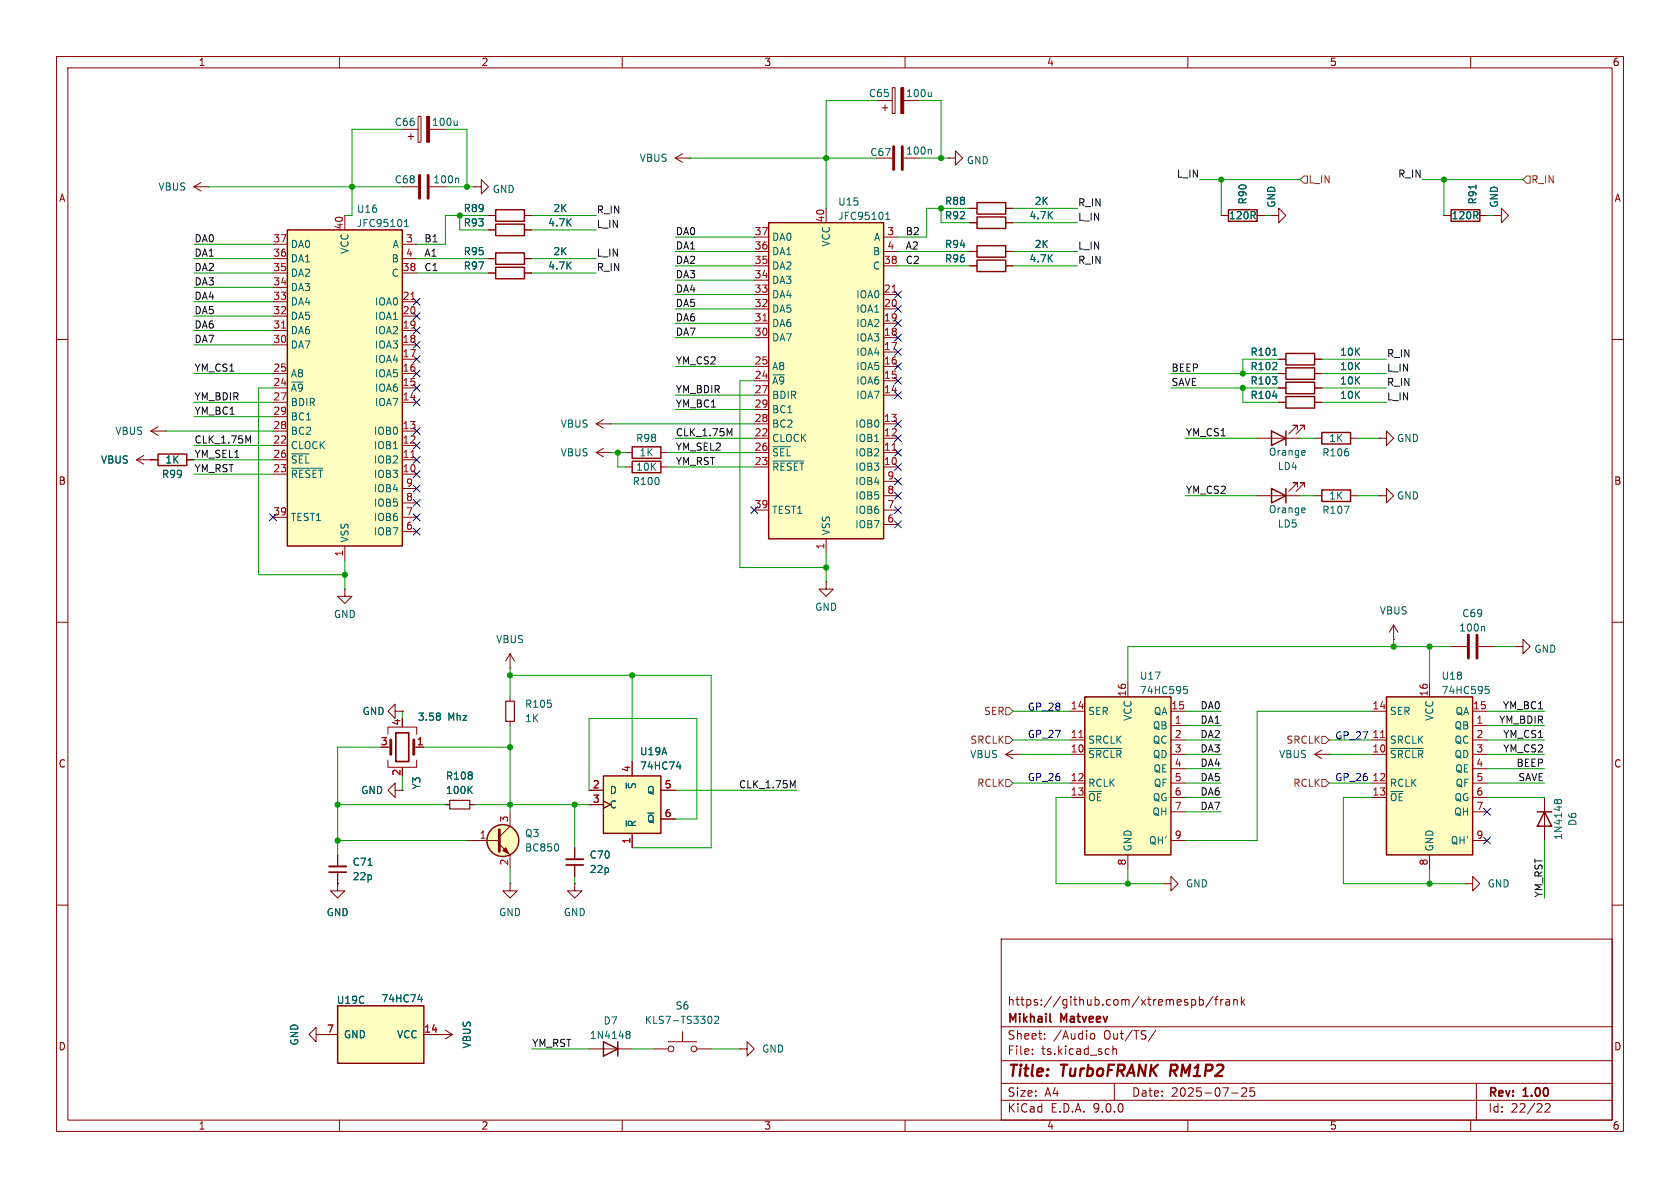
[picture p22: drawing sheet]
<svg xmlns="http://www.w3.org/2000/svg" width="297mm" height="210mm" viewBox="0 0 297 210" stroke-linecap="round" stroke-linejoin="round" font-family="sans-serif">
<defs><g id="words">
<g font-size="2.8" fill="#840000">
<text x="178" y="190.9">Title:</text>
<text x="187.7" y="190.9">TurboFRANK</text>
<text x="207.7" y="190.9">RM1P2</text>
</g>
<g font-size="2.1" fill="#840000">
<text x="178" y="178">https://github.com/xtremespb/frank</text>
<text x="178" y="184">Sheet:</text>
<text x="178" y="181.2">Mikhail</text>
<text x="186.2" y="184">/Audio</text>
<text x="187.6" y="181.2">Matveev</text>
<text x="195.2" y="184">Out/TS/</text>
<text x="178" y="186.7">File:</text>
<text x="184.1" y="186.7">ts.kicad_sch</text>
<text x="178" y="196.9">KiCad</text>
<text x="178" y="194.1">Size:</text>
<text x="184.7" y="194.1">A4</text>
<text x="185.7" y="196.9">E.D.A.</text>
<text x="193.3" y="196.9">9.0.0</text>
<text x="200" y="194.1">Date:</text>
<text x="207" y="194.1">2025-07-25</text>
<text x="263" y="194.3">Rev:</text>
<text x="263" y="196.9">Id:</text>
<text x="267.1" y="196.9">22/22</text>
<text x="269.4" y="194.3">1.00</text>
</g>
<g font-size="1.8" fill="#840000">
<text x="35" y="11.9">1</text>
<text x="85" y="11.9">2</text>
<text x="135" y="11.9">3</text>
<text x="185" y="11.9">4</text>
<text x="235" y="11.9">5</text>
<text x="285" y="11.9">6</text>
<text x="10.3" y="35.9">A</text>
<text x="285.3" y="35.9">A</text>
<text x="10.3" y="85.9">B</text>
<text x="285.3" y="85.9">B</text>
<text x="10.3" y="135.9">C</text>
<text x="285.3" y="135.9">C</text>
<text x="10.3" y="185.9">D</text>
<text x="285.3" y="185.9">D</text>
<text x="35" y="199.9">1</text>
<text x="85" y="199.9">2</text>
<text x="135" y="199.9">3</text>
<text x="185" y="199.9">4</text>
<text x="235" y="199.9">5</text>
<text x="285" y="199.9">6</text>
</g>
<g font-size="1.8" fill="#006464">
<text x="153.5" y="17.4">C65</text>
<text x="160.1" y="17.4">100u</text>
<text x="69.7" y="22.5">C66</text>
<text x="76.2" y="22.5">100u</text>
<text x="113" y="28.8">VBUS</text>
<text x="153.8" y="27.8">C67</text>
<text x="160.1" y="27.5">100n</text>
<text x="170.8" y="29.2">GND</text>
<text x="27.9" y="33.9">VBUS</text>
<text x="69.7" y="32.6">C68</text>
<text x="76.5" y="32.6">100n</text>
<text x="87" y="34.3">GND</text>
<text x="63" y="37.8">U16</text>
<text x="63" y="40.3">JFC95101</text>
<text x="81.9" y="40.2">R93</text>
<text x="81.9" y="37.7">R89</text>
<text x="96.8" y="40.2">4.7K</text>
<text x="97.7" y="37.7">2K</text>
<text x="148.1" y="36.5">U15</text>
<text x="148.1" y="39.1">JFC95101</text>
<text x="167" y="36.4">R88</text>
<text x="167" y="39">R92</text>
<text x="181.9" y="39">4.7K</text>
<text x="182.8" y="36.4">2K</text>
<text x="217.2" y="39">120R</text>
<text x="220.6" y="36.2" transform="rotate(-90 220.6 36.2)">R90</text>
<text x="225.7" y="36.8" transform="rotate(-90 225.7 36.8)">GND</text>
<text x="256.5" y="39">120R</text>
<text x="261.2" y="36.2" transform="rotate(-90 261.2 36.2)">R91</text>
<text x="265" y="36.8" transform="rotate(-90 265 36.8)">GND</text>
<text x="51.3" y="44">DA0</text>
<text x="51.3" y="46.6">DA1</text>
<text x="61.8" y="45" transform="rotate(-90 61.8 45)">VCC</text>
<text x="69.1" y="46.6">B</text>
<text x="69.3" y="44">A</text>
<text x="81.9" y="45.3">R95</text>
<text x="81.9" y="47.9">R97</text>
<text x="96.8" y="47.9">4.7K</text>
<text x="97.7" y="45.3">2K</text>
<text x="136.4" y="42.8">DA0</text>
<text x="136.4" y="45.3">DA1</text>
<text x="136.4" y="47.9">DA2</text>
<text x="146.9" y="43.7" transform="rotate(-90 146.9 43.7)">VCC</text>
<text x="154.2" y="45.3">B</text>
<text x="154.2" y="47.9">C</text>
<text x="154.4" y="42.8">A</text>
<text x="167" y="44">R94</text>
<text x="167" y="46.6">R96</text>
<text x="181.9" y="46.6">4.7K</text>
<text x="182.8" y="44">2K</text>
<text x="51.3" y="49.1">DA2</text>
<text x="51.3" y="51.7">DA3</text>
<text x="69.1" y="49.1">C</text>
<text x="136.4" y="50.4">DA3</text>
<text x="136.4" y="52.9">DA4</text>
<text x="151.3" y="52.9">IOA0</text>
<text x="51.3" y="54.2">DA4</text>
<text x="51.3" y="56.7">DA5</text>
<text x="51.3" y="59.3">DA6</text>
<text x="66.2" y="54.2">IOA0</text>
<text x="66.2" y="56.7">IOA1</text>
<text x="66.2" y="59.3">IOA2</text>
<text x="136.4" y="55.5">DA5</text>
<text x="136.4" y="58">DA6</text>
<text x="151.3" y="55.5">IOA1</text>
<text x="151.3" y="58">IOA2</text>
<text x="51.3" y="61.8">DA7</text>
<text x="66.2" y="61.8">IOA3</text>
<text x="66.2" y="64.4">IOA4</text>
<text x="136.4" y="60.6">DA7</text>
<text x="136.4" y="65.6">A8</text>
<text x="151.3" y="60.6">IOA3</text>
<text x="151.3" y="63.1">IOA4</text>
<text x="151.3" y="65.6">IOA5</text>
<text x="221" y="63.1">R101</text>
<text x="221" y="65.6">R102</text>
<text x="236.8" y="63.1">10K</text>
<text x="236.8" y="65.6">10K</text>
<text x="51.3" y="66.9">A8</text>
<text x="51.3" y="69.4">~{A9}</text>
<text x="51.3" y="72">BDIR</text>
<text x="66.2" y="66.9">IOA5</text>
<text x="66.2" y="69.4">IOA6</text>
<text x="66.2" y="72">IOA7</text>
<text x="136.4" y="68.2">~{A9}</text>
<text x="136.4" y="70.7">BDIR</text>
<text x="151.3" y="68.2">IOA6</text>
<text x="151.3" y="70.7">IOA7</text>
<text x="221" y="70.7">R104</text>
<text x="221" y="68.2">R103</text>
<text x="236.8" y="70.7">10K</text>
<text x="236.8" y="68.2">10K</text>
<text x="20.3" y="77.1">VBUS</text>
<text x="51.3" y="74.5">BC1</text>
<text x="51.3" y="77.1">BC2</text>
<text x="66" y="77.1">IOB0</text>
<text x="99" y="75.8">VBUS</text>
<text x="136.4" y="73.3">BC1</text>
<text x="136.4" y="75.8">BC2</text>
<text x="151.1" y="75.8">IOB0</text>
<text x="17.7" y="82.1">VBUS</text>
<text x="29.1" y="82.1">1K</text>
<text x="51.3" y="79.6">CLOCK</text>
<text x="51.3" y="82.1">~{SEL}</text>
<text x="66" y="79.6">IOB1</text>
<text x="66" y="82.1">IOB2</text>
<text x="99" y="80.9">VBUS</text>
<text x="112.4" y="83.4">10K</text>
<text x="112.4" y="78.3">R98</text>
<text x="113" y="80.9">1K</text>
<text x="136.4" y="78.3">CLOCK</text>
<text x="136.4" y="80.9">~{SEL}</text>
<text x="136.4" y="83.4">~{RESET}</text>
<text x="151.1" y="78.3">IOB1</text>
<text x="151.1" y="80.9">IOB2</text>
<text x="151.1" y="83.4">IOB3</text>
<text x="224.2" y="80.8">Orange</text>
<text x="225.8" y="83.3">LD4</text>
<text x="233.7" y="80.9">R106</text>
<text x="234.9" y="78.3">1K</text>
<text x="246.9" y="78.3">GND</text>
<text x="28.5" y="84.7">R99</text>
<text x="51.3" y="84.7">~{RESET}</text>
<text x="66" y="84.7">IOB3</text>
<text x="66" y="87.2">IOB4</text>
<text x="66" y="89.8">IOB5</text>
<text x="111.7" y="86">R100</text>
<text x="151.1" y="86">IOB4</text>
<text x="151.1" y="88.5">IOB5</text>
<text x="234.9" y="88.5">1K</text>
<text x="246.9" y="88.5">GND</text>
<text x="51.3" y="92.3">TEST1</text>
<text x="66" y="92.3">IOB6</text>
<text x="66" y="94.8">IOB7</text>
<text x="136.4" y="91">TEST1</text>
<text x="146.9" y="94.7" transform="rotate(-90 146.9 94.7)">VSS</text>
<text x="151.1" y="91">IOB6</text>
<text x="151.1" y="93.6">IOB7</text>
<text x="224.2" y="90.9">Orange</text>
<text x="225.8" y="93.5">LD5</text>
<text x="233.7" y="91">R107</text>
<text x="61.8" y="96" transform="rotate(-90 61.8 96)">VSS</text>
<text x="58.9" y="109.4">GND</text>
<text x="87.6" y="113.9">VBUS</text>
<text x="144" y="108.2">GND</text>
<text x="243.8" y="108.8">VBUS</text>
<text x="257.9" y="111.8">100n</text>
<text x="258.4" y="109.3">C69</text>
<text x="271.2" y="115.6">GND</text>
<text x="92.7" y="125.3">R105</text>
<text x="201.4" y="120.4">U17</text>
<text x="201.4" y="122.9">74HC595</text>
<text x="254.8" y="120.4">U18</text>
<text x="254.8" y="122.9">74HC595</text>
<text x="64" y="126.6">GND</text>
<text x="73.8" y="127.6">3.58</text>
<text x="79.2" y="127.6">Mhz</text>
<text x="92.7" y="127.9">1K</text>
<text x="192.3" y="126.6">SER</text>
<text x="192.3" y="131.7">SRCLK</text>
<text x="200.3" y="127.5" transform="rotate(-90 200.3 127.5)">VCC</text>
<text x="203.7" y="129.1">QB</text>
<text x="203.7" y="131.7">QC</text>
<text x="203.9" y="126.6">QA</text>
<text x="245.6" y="126.6">SER</text>
<text x="245.6" y="131.7">SRCLK</text>
<text x="253.6" y="127.5" transform="rotate(-90 253.6 127.5)">VCC</text>
<text x="257" y="129.1">QB</text>
<text x="257" y="131.7">QC</text>
<text x="257.2" y="126.6">QA</text>
<text x="113" y="133.7">U19A</text>
<text x="113" y="136.2">74HC74</text>
<text x="171.4" y="134.2">VBUS</text>
<text x="192.3" y="134.2">~{SRCLR}</text>
<text x="203.7" y="134.2">QD</text>
<text x="203.8" y="136.8">QE</text>
<text x="226" y="134.2">VBUS</text>
<text x="245.6" y="134.2">~{SRCLR}</text>
<text x="257" y="134.2">QD</text>
<text x="257.2" y="136.8">QE</text>
<text x="63.7" y="140.6">GND</text>
<text x="74.5" y="139.7" transform="rotate(-90 74.5 139.7)">Y3</text>
<text x="78.7" y="138">R108</text>
<text x="78.7" y="140.6">100K</text>
<text x="107.7" y="140.6">D</text>
<text x="107.7" y="143.1">C</text>
<text x="112.6" y="139.6" transform="rotate(-90 112.6 139.6)">~{S}</text>
<text x="114.3" y="140.6">Q</text>
<text x="192.3" y="139.3">RCLK</text>
<text x="192.3" y="141.8">~{OE}</text>
<text x="203.7" y="141.8">QG</text>
<text x="203.9" y="139.3">QF</text>
<text x="245.6" y="139.3">RCLK</text>
<text x="245.6" y="141.8">~{OE}</text>
<text x="257" y="141.8">QG</text>
<text x="257.2" y="139.3">QF</text>
<text x="92.7" y="148.2">Q3</text>
<text x="112.6" y="146.3" transform="rotate(-90 112.6 146.3)">~{R}</text>
<text x="114.3" y="145.6">~{Q}</text>
<text x="203" y="149.5">QH'</text>
<text x="203.6" y="144.4">QH</text>
<text x="256.4" y="149.5">QH'</text>
<text x="257" y="144.4">QH</text>
<text x="276.3" y="148.6" transform="rotate(-90 276.3 148.6)">1N4148</text>
<text x="278.9" y="146.1" transform="rotate(-90 278.9 146.1)">D6</text>
<text x="62.2" y="153.3">C71</text>
<text x="62.2" y="155.8">22p</text>
<text x="92.7" y="150.7">BC850</text>
<text x="104.1" y="152">C70</text>
<text x="104.1" y="154.5">22p</text>
<text x="200.3" y="150.6" transform="rotate(-90 200.3 150.6)">GND</text>
<text x="253.6" y="150.6" transform="rotate(-90 253.6 150.6)">GND</text>
<text x="209.6" y="157.1">GND</text>
<text x="262.9" y="157.1">GND</text>
<text x="57.7" y="162.2">GND</text>
<text x="88.1" y="162.2">GND</text>
<text x="99.6" y="162.2">GND</text>
<text x="59.4" y="177.6">U19C</text>
<text x="67.3" y="177.4">74HC74</text>
<text x="119.3" y="178.7">S6</text>
<text x="52.9" y="184.9" transform="rotate(-90 52.9 184.9)">GND</text>
<text x="60.7" y="183.7">GND</text>
<text x="70.1" y="183.7">VCC</text>
<text x="83.4" y="185.4" transform="rotate(-90 83.4 185.4)">VBUS</text>
<text x="104.2" y="183.9">1N4148</text>
<text x="106.6" y="181.3">D7</text>
<text x="113.9" y="181.2">KLS7-TS3302</text>
<text x="134.6" y="186.3">GND</text>
</g>
<g font-size="1.8" fill="#0f0f0f">
<text x="208" y="31.5">L_IN</text>
<text x="247.1" y="31.5">R_IN</text>
<text x="105.4" y="40.4">L_IN</text>
<text x="105.4" y="37.8">R_IN</text>
<text x="119.4" y="41.6">DA0</text>
<text x="160" y="41.6">B2</text>
<text x="190.5" y="39.1">L_IN</text>
<text x="190.5" y="36.6">R_IN</text>
<text x="34.3" y="42.9">DA0</text>
<text x="34.3" y="45.5">DA1</text>
<text x="34.3" y="48">DA2</text>
<text x="74.9" y="48">C1</text>
<text x="74.9" y="45.5">A1</text>
<text x="74.9" y="42.9">B1</text>
<text x="105.4" y="45.5">L_IN</text>
<text x="105.4" y="48">R_IN</text>
<text x="119.4" y="44.2">DA1</text>
<text x="119.4" y="46.7">DA2</text>
<text x="160" y="44.2">A2</text>
<text x="160" y="46.7">C2</text>
<text x="190.5" y="46.7">R_IN</text>
<text x="190.5" y="44.2">L_IN</text>
<text x="34.3" y="50.5">DA3</text>
<text x="34.3" y="53.1">DA4</text>
<text x="119.4" y="51.8">DA4</text>
<text x="119.4" y="49.3">DA3</text>
<text x="34.3" y="55.6">DA5</text>
<text x="34.3" y="58.2">DA6</text>
<text x="119.4" y="59.4">DA7</text>
<text x="119.4" y="54.3">DA5</text>
<text x="119.4" y="56.9">DA6</text>
<text x="34.3" y="65.8">YM_CS1</text>
<text x="34.3" y="60.7">DA7</text>
<text x="119.4" y="64.5">YM_CS2</text>
<text x="207" y="65.8">BEEP</text>
<text x="245.1" y="63.2">R_IN</text>
<text x="245.1" y="65.8">L_IN</text>
<text x="34.3" y="70.9">YM_BDIR</text>
<text x="119.4" y="69.6">YM_BDIR</text>
<text x="207" y="68.3">SAVE</text>
<text x="245.1" y="68.3">R_IN</text>
<text x="245.1" y="70.9">L_IN</text>
<text x="34.3" y="73.4">YM_BC1</text>
<text x="119.4" y="77.2">CLK_1.75M</text>
<text x="119.4" y="72.1">YM_BC1</text>
<text x="209.5" y="77.2">YM_CS1</text>
<text x="34.3" y="81">YM_SEL1</text>
<text x="34.3" y="83.6">YM_RST</text>
<text x="34.3" y="78.5">CLK_1.75M</text>
<text x="119.4" y="79.7">YM_SEL2</text>
<text x="119.4" y="82.3">YM_RST</text>
<text x="209.5" y="87.4">YM_CS2</text>
<text x="212.1" y="125.5">DA0</text>
<text x="265.6" y="125.5">YM_BC1</text>
<text x="212.1" y="130.5">DA2</text>
<text x="212.1" y="128">DA1</text>
<text x="264.9" y="128">YM_BDIR</text>
<text x="265.7" y="130.5">YM_CS1</text>
<text x="212.1" y="135.6">DA4</text>
<text x="212.1" y="133.1">DA3</text>
<text x="265.7" y="133.1">YM_CS2</text>
<text x="268" y="135.6">BEEP</text>
<text x="130.5" y="139.4">CLK_1.75M</text>
<text x="212.1" y="138.2">DA5</text>
<text x="212.1" y="143.2">DA7</text>
<text x="212.1" y="140.7">DA6</text>
<text x="268.3" y="138.2">SAVE</text>
<text x="272.8" y="158.8" transform="rotate(-90 272.8 158.8)">YM_RST</text>
<text x="94" y="185.2">YM_RST</text>
</g>
<g font-size="1.8" fill="#725600">
<text x="231.2" y="32.6">L_IN</text>
<text x="270.6" y="32.6">R_IN</text>
<text x="171.4" y="131.7">SRCLK</text>
<text x="173.9" y="126.6">SER</text>
<text x="227.3" y="131.7">SRCLK</text>
<text x="172.7" y="139.3">RCLK</text>
<text x="228.5" y="139.3">RCLK</text>
</g>
<g font-size="1.8" fill="#a90000">
<text x="60.7" y="40.7" transform="rotate(-90 60.7 40.7)">40</text>
<text x="133.3" y="41.7">37</text>
<text x="145.8" y="39.4" transform="rotate(-90 145.8 39.4)">40</text>
<text x="156.8" y="41.7">3</text>
<text x="48.2" y="42.9">37</text>
<text x="48.2" y="45.5">36</text>
<text x="71.7" y="42.9">3</text>
<text x="71.7" y="45.5">4</text>
<text x="133.3" y="44.2">36</text>
<text x="133.3" y="46.7">35</text>
<text x="156.2" y="46.7">38</text>
<text x="156.8" y="44.2">4</text>
<text x="48.2" y="48">35</text>
<text x="48.2" y="50.5">34</text>
<text x="48.2" y="53.1">33</text>
<text x="71.1" y="48">38</text>
<text x="71.1" y="53.1">21</text>
<text x="133.3" y="49.3">34</text>
<text x="133.3" y="51.8">33</text>
<text x="156.2" y="51.8">21</text>
<text x="48.2" y="55.6">32</text>
<text x="48.2" y="58.2">31</text>
<text x="71.1" y="55.6">20</text>
<text x="71.1" y="58.2">19</text>
<text x="133.3" y="54.4">32</text>
<text x="133.3" y="56.9">31</text>
<text x="133.3" y="59.4">30</text>
<text x="156.2" y="54.4">20</text>
<text x="156.2" y="56.9">19</text>
<text x="156.2" y="59.4">18</text>
<text x="48.2" y="60.7">30</text>
<text x="48.2" y="65.8">25</text>
<text x="71.1" y="60.7">18</text>
<text x="71.1" y="63.2">17</text>
<text x="71.1" y="65.8">16</text>
<text x="133.3" y="64.5">25</text>
<text x="156.2" y="62">17</text>
<text x="156.2" y="64.5">16</text>
<text x="48.2" y="68.3">24</text>
<text x="48.2" y="70.9">27</text>
<text x="71.1" y="68.3">15</text>
<text x="71.1" y="70.9">14</text>
<text x="133.3" y="67.1">24</text>
<text x="133.3" y="69.6">27</text>
<text x="156.2" y="67.1">15</text>
<text x="156.2" y="69.6">14</text>
<text x="48.2" y="73.4">29</text>
<text x="48.2" y="75.9">28</text>
<text x="71.1" y="75.9">13</text>
<text x="133.3" y="72.1">29</text>
<text x="133.3" y="74.7">28</text>
<text x="133.3" y="77.2">22</text>
<text x="156.2" y="74.7">13</text>
<text x="156.2" y="77.2">12</text>
<text x="48.2" y="78.5">22</text>
<text x="48.2" y="81">26</text>
<text x="48.2" y="83.6">23</text>
<text x="71.1" y="78.5">12</text>
<text x="71.1" y="81">11</text>
<text x="71.1" y="83.6">10</text>
<text x="133.3" y="79.8">26</text>
<text x="133.3" y="82.3">23</text>
<text x="156.2" y="79.8">11</text>
<text x="156.2" y="82.3">10</text>
<text x="71.7" y="86.1">9</text>
<text x="71.7" y="88.6">8</text>
<text x="133.3" y="89.9">39</text>
<text x="156.8" y="84.8">9</text>
<text x="156.8" y="87.4">8</text>
<text x="156.8" y="89.9">7</text>
<text x="48.2" y="91.2">39</text>
<text x="71.7" y="91.2">7</text>
<text x="71.7" y="93.7">6</text>
<text x="156.8" y="92.5">6</text>
<text x="60.7" y="98.5" transform="rotate(-90 60.7 98.5)">1</text>
<text x="145.8" y="97.2" transform="rotate(-90 145.8 97.2)">1</text>
<text x="189.2" y="125.5">14</text>
<text x="199.1" y="123.2" transform="rotate(-90 199.1 123.2)">16</text>
<text x="207" y="125.5">15</text>
<text x="242.5" y="125.5">14</text>
<text x="252.5" y="123.2" transform="rotate(-90 252.5 123.2)">16</text>
<text x="260.3" y="125.5">15</text>
<text x="67.2" y="131.8">3</text>
<text x="70.9" y="128.3" transform="rotate(-90 70.9 128.3)">4</text>
<text x="73.6" y="131.8">1</text>
<text x="189.2" y="130.6">11</text>
<text x="207.6" y="128">1</text>
<text x="207.6" y="130.6">2</text>
<text x="242.5" y="130.6">11</text>
<text x="260.9" y="128">1</text>
<text x="260.9" y="130.6">2</text>
<text x="70.9" y="137.2" transform="rotate(-90 70.9 137.2)">2</text>
<text x="111.5" y="136.6" transform="rotate(-90 111.5 136.6)">4</text>
<text x="189.2" y="133.1">10</text>
<text x="207.6" y="133.1">3</text>
<text x="207.6" y="135.6">4</text>
<text x="242.5" y="133.1">10</text>
<text x="260.9" y="133.1">3</text>
<text x="260.9" y="135.6">4</text>
<text x="104.7" y="139.4">2</text>
<text x="104.7" y="142">3</text>
<text x="117.4" y="139.4">5</text>
<text x="189.2" y="138.2">12</text>
<text x="189.2" y="140.7">13</text>
<text x="207.6" y="138.2">5</text>
<text x="207.6" y="140.7">6</text>
<text x="207.6" y="143.3">7</text>
<text x="242.5" y="138.2">12</text>
<text x="242.5" y="140.7">13</text>
<text x="260.9" y="138.2">5</text>
<text x="260.9" y="140.7">6</text>
<text x="260.9" y="143.3">7</text>
<text x="84.7" y="148.3">1</text>
<text x="89.9" y="145.5" transform="rotate(-90 89.9 145.5)">3</text>
<text x="111.5" y="149.3" transform="rotate(-90 111.5 149.3)">1</text>
<text x="117.4" y="144.5">6</text>
<text x="207.6" y="148.3">9</text>
<text x="260.9" y="148.3">9</text>
<text x="89.9" y="153.1" transform="rotate(-90 89.9 153.1)">2</text>
<text x="199.1" y="153.1" transform="rotate(-90 199.1 153.1)">8</text>
<text x="252.5" y="153.1" transform="rotate(-90 252.5 153.1)">8</text>
<text x="57.7" y="182.6">7</text>
<text x="74.9" y="182.6">14</text>
</g>
<g font-size="1.8" fill="#0000c2">
<text x="181.6" y="125.8">GP_28</text>
<text x="181.6" y="130.7">GP_27</text>
<text x="235.9" y="130.9">GP_27</text>
<text x="181.6" y="138.3">GP_26</text>
<text x="235.9" y="138.3">GP_26</text>
</g>
</g></defs>
<g fill="none" stroke="#840000" stroke-width=".18">
<path d="M10 10h277v190h-277zM12 12h273v186h-273zM60 10v2M110 10v2M160 10v2M210 10v2M260 10v2M34.3 33l1.3 .8M34.3 33h2.5M35.6 32.3l-1.3 .7M36.8 33h.1M171.4 36.8h1.3"/>
<path d="M171.4 39.4h1.3M177.8 36.8h1.3M177.8 39.4h1.3M255.3 38.1h1.2M261.6 38.1h1.3M264.2 38.1h1.2v-1.3l1.3 1.3-1.3 1.3v-1.3M264.2 38.1h.1M86.4 40.6h1.2M92.7 40.6h1.3M171.4 44.5h1.3M171.4 47h1.3M177.8 44.5h1.3"/>
<path d="M177.8 47h1.3M10 60h2M26.7 76.2l1.2 .8M26.7 76.2h2.5M27.9 75.4l-1.2 .8M29.2 76.2h.1M222.2 77.5h7.7M226.1 63.5h1.2M226.1 66h1.2M226.1 71.1h1.2M226.1 68.6h1.2M229.4 75.9v-.7h-.8h.8l-1.6 1.5"/>
<path d="M230.6 75.9v-.7h-.7h.7l-1.5 1.5M232.4 77.5h1.3M232.4 63.5h1.3M232.4 66h1.3M232.4 71.1h1.3M232.4 68.6h1.3M238.8 77.5h1.2M243.8 77.5h1.3v-1.3l1.3 1.3-1.3 1.2v-1.2M243.8 77.5h.1M285 60h2M110.5 82.6h1.3M116.8 82.6h1.3"/>
<path d="M232.4 87.6h1.3M238.8 87.6h1.2M243.8 87.6h1.3v-1.2l1.3 1.2-1.3 1.3v-1.3M243.8 87.6h.1M10 110h2M146 102.9v1.2h1.3l-1.3 1.3-1.2-1.3h1.2M146 102.9h.1M285 110h2M68.6 134.4v1.2h5.1v-1.2M68.6 129.8v-1.3h5.1v1.3M68.6 132.1h.5M69.8 139.7v-1.3l-1.2 1.3 1.2 1.3v-1.3h1.3"/>
<path d="M69.8 125.7v-1.2l-1.2 1.2 1.2 1.3v-1.3h1.3M71.1 139.7h.1M71.1 125.7h.1M71.1 135.6v.3M73.7 132.1h1.2M90.2 123.2v.8M90.2 127.5v.8M177.8 133.4l1.3 .7M177.8 133.4h2.5M179.1 132.6l-1.3 .8M180.3 133.4h.1M78.7 142.2h.8"/>
<path d="M82.5 148.6h5.8M83.1 142.2h.7M88.3 149.2l1.9 1.9v2.6M90.2 143.5v2.6l-1.9 1.9M101.6 156.2v1.3h1.3l-1.3 1.3-1.3-1.3h1.3M101.6 156.2h.1M101.6 149.9v2M101.6 152.9v2M10 160h2M177 166h108v32h-108zM210.7 176.8l.4-.1 .3 .3v.4l-.2 .2h-.5M212 176.8l.5-.1 .2 .3v.4l-.1 .2h-.6"/>
<path d="M212 176.2v1.5M214.5 176.1l-1.3 2M214.7 176.7h.6M215.3 176.2l-.3 .2v1.3M215.8 176.7v1M216.2 176.7l-.2 .1-.2 .2M216.7 176.8h.6l.1 .9M217.4 177.1h-.5a.29 .29 0 0 0-.2 .3 .29 .29 0 0 0 .2 .3l.5-.1M218.1 176.8l.2-.1 .4 .1v.9M218.1 176.7v1M219.5 176.2v1.5M219.6 177.1l.4 .6"/>
<path d="M220 176.7l-.5 .6M285 160h2M60 198v2M104.1 185.4h7.7M110 198v2M160 198v2M177 194.5h108M177 191.5h108M177 187.5h108M177 181.5h108M182.5 186.3v.1M182.5 185.5v.1"/>
<path d="M184.7 183.6v.1M184.7 182.8v.1M192.7 183l.3-.3 .4 .1 .1 .2v.4l-.1 .2-.4 .1-.3-.3M196.7 184.9v1.5M196.7 185.5l.3-.1 .3 .1 .1 .9M197 191.5v3M204.3 182.1l-1.3 2M210 198v2M217.7 193.2h1.2M219.5 192.4l.6-.1 .2 .1 .1 .3-.9 1.1h.9M221.7 192.3h-.7v.7l.2-.1h.5l.1 .3-.1 .5-.2 .1-.5-.1M260 198v2"/>
<path d="M261 191.5v6.5M273.2 195.2l.5-.1 .3 .1v.3l-.9 1.1h.9"/>
</g>
<path d="M207.1 188.2l-.3 2" fill="none" stroke="#840000" stroke-width=".4"/>
<path d="M70 129.5h2.3v5.1h-2.3zM100.1 152.9h3M185.6 180.5l.2 .2" fill="none" stroke="#840000" stroke-width=".3"/>
<g fill="none" stroke="#840000" stroke-width=".25">
<path d="M87.6 39.6h5.1v2.1h-5.1zM172.7 35.8h5.1v2h-5.1zM172.7 38.4h5.1v2h-5.1zM256.5 37.1h5.1v2h-5.1zM172.7 43.4h5.1v2.1h-5.1zM172.7 46h5.1v2h-5.1zM224.8 76.2l2.5 1.3-2.5 1.2zM227.3 62.5h5.1v2h-5.1zM227.3 65h5.1v2.1h-5.1zM227.3 70.1h5.1v2h-5.1zM227.3 67.6h5.1v2h-5.1zM227.3 76.2v2.5"/>
<path d="M233.7 76.5h5.1v2h-5.1zM111.8 81.5h5v2.1h-5zM233.7 86.6h5.1v2h-5.1zM106.7 184.2l2.5 1.2-2.5 1.3zM109.2 184.2v2.5"/>
<circle cx="88.9" cy="148.6" r="2.82"/>
</g>
<g fill="none" stroke="#006464" stroke-width=".18">
<path d="M260.9 32.7v.7M225 62.8h.7M225 70h.8M230.6 79.6l.1 .3-.6 .2M230.7 80.4l-.1 .1M237.6 89.5h.9l-.6 1.2M77.7 126.1l.2 .2-.2 .2M77.7 126.7l.2 .1-.2 .5M82.9 139.6l.6 .7M83.5 139l-.7 .7M98.6 149.3l.1 .4-.1 .6M110.8 182.8h.1"/>
<path d="M110.8 182.4l.4-.1 .1 .1 .1 .2-.2 .2M110.9 182.8h.3M110.9 182.8l-.1 .1M111.2 182.8l.2 .3-.1 .3-.1 .2-.4-.1"/>
</g>
<path d="M69.1 130.8v2.6M73.2 130.8v2.6M88.3 146.7v3.8" fill="none" stroke="#840000" stroke-width=".51"/>
<circle cx="88.9" cy="148.6" r="2.82" fill="#ffffc2" stroke="#ffffc2" stroke-width=".18"/>
<path d="M88.9 150.4l.5-.5 .5 1z" fill="#840000" stroke="#840000" stroke-width=".18"/>
<path d="M89.4 124h1.5v3.5h-1.5zM79.5 141.5h3.6v1.5h-3.6z" fill="none" stroke="#840000" stroke-width=".2"/>
<path d="M100.1 151.9h3" fill="none" stroke="#840000" stroke-width=".33"/>
<path d="M106.7 137.2h10.1v10.1h-10.1z" fill="#ffffc2"/>
<path d="M217.2 37.1h5v2h-5zM106.7 137.2h10.1v10.1h-10.1z" fill="none" stroke="#840000" stroke-width=".25"/>
<g fill="none" stroke="#840000" stroke-width=".18">
<path d="M215.9 38.1h1.3M222.2 38.1h1.3M224.8 38.1h1.3v-1.3l1.2 1.3-1.2 1.3v-1.3M224.8 38.1h.1M105.4 74.9l1.3 .8M105.4 74.9h2.5M106.7 74.2l-1.3 .7M107.9 74.9h.1M104.1 139.7h2.6M111.8 134.6v2.6M116.8 139.7h2.6M104.1 142.2h2.6"/>
<path d="M106.7 141.6l1.2 .6-1.2 .7M111.8 147.3v2.6M116.8 144.8h2.6"/>
</g>
<path d="M119.6 135.5h.8M120.2 135.1v.9M110.7 145.1v1" fill="none" stroke="#006464" stroke-width=".18"/>
<path d="M135.9 39.4h20.3v55.9h-20.3z" fill="#ffffc2"/>
<path d="M87.6 37.1h5.1v2h-5.1zM135.9 39.4h20.3v55.9h-20.3z" fill="none" stroke="#840000" stroke-width=".25"/>
<g fill="none" stroke="#840000" stroke-width=".18">
<path d="M86.4 38.1h1.2M92.7 38.1h1.3M146 36.8v2.6M133.3 41.9h2.6M133.3 44.5h2.6M133.3 47h2.6M133.3 49.5h2.6M133.3 52.1h2.6M133.3 54.6h2.6M133.3 57.2h2.6M133.3 59.7h2.6M156.2 41.9h2.5"/>
<path d="M156.2 44.5h2.5M156.2 47h2.5M156.2 52.1h2.5M156.2 54.6h2.5M156.2 57.2h2.5M156.2 59.7h2.5M133.3 64.8h2.6M133.3 67.3h2.6M133.3 69.9h2.6M133.3 72.4h2.6M133.3 74.9h2.6M133.3 77.5h2.6"/>
<path d="M156.2 64.8h2.5M156.2 67.3h2.5M156.2 69.9h2.5M156.2 74.9h2.5M156.2 77.5h2.5M156.2 62.2h2.5M133.3 80h2.6M133.3 82.6h2.6M133.3 90.2h2.6M146 95.3v2.5M156.2 80h2.5M156.2 82.6h2.5"/>
<path d="M156.2 90.2h2.5M156.2 85.1h2.5M156.2 87.6h2.5M156.2 92.7h2.5M268 114.3h1.2v-1.3l1.3 1.3-1.3 1.3v-1.3M268 114.3h.1M55.9 182.9v-1.3l-1.3 1.3 1.3 1.3v-1.3h1.2M57.1 182.9h.1M115.6 185.4h2.5M118.1 184.2h5.1M120.6 182.4v1.8M123.2 185.4h2.5"/>
<path d="M130.8 185.4h1.3v-1.2l1.2 1.2-1.2 1.3v-1.3M130.8 185.4h.1"/>
<circle cx="118.6" cy="185.4" r=".51"/>
<circle cx="122.7" cy="185.4" r=".51"/>
</g>
<path d="M134.9 56.7h.7M157.7 51.7h.7M157.7 79.6h.7" fill="none" stroke="#a90000" stroke-width=".18"/>
<path d="M156.6 38.8h.7M156.6 37.9l.3-.4v1.3M136.6 79h3.2M136.6 81.5h5.5M125.4 179.6a.68 .68 0 0 1 .5 .7 .68 .68 0 0 1-.5 .6M126.3 179.8l.5-.2 .3 .4-.8 .9h.8" fill="none" stroke="#006464" stroke-width=".18"/>
<path d="M59.7 177.8h15.2v10.2h-15.2z" fill="#ffffc2"/>
<path d="M59.7 177.8h15.2v10.2h-15.2z" fill="none" stroke="#840000" stroke-width=".25"/>
<path d="M57.1 182.9h2.6M74.9 182.9h2.6" fill="none" stroke="#840000" stroke-width=".18"/>
<path d="M73.9 176.7h.8M74.5 176.3v.8" fill="none" stroke="#006464" stroke-width=".18"/>
<path d="M245.1 123.2h15.2v27.9h-15.2z" fill="#ffffc2"/>
<path d="M224.8 86.4l2.5 1.2-2.5 1.3zM227.3 86.4v2.5M245.1 123.2h15.2v27.9h-15.2z" fill="none" stroke="#840000" stroke-width=".25"/>
<g fill="none" stroke="#840000" stroke-width=".18">
<path d="M71.1 33h2.8M71.1 22.9h2.8M72.1 24.1h1.1M72.6 23.6v1M73.9 20.6h.5v4.5h-.5zM75.9 33h2.8M222.2 87.6h7.7M229.4 86.1v-.8h-.8h.8l-1.6 1.6M230.6 86.1v-.8h-.7h.7l-1.5 1.6M232.4 133.4h2.5M232.4 133.4l1.3 .7M233.7 132.6l-1.3 .8"/>
<path d="M234.9 133.4h.1M242.6 125.7h2.5M242.6 130.8h2.5M242.6 133.4h2.5M242.6 138.4h2.5M252.7 120.7v2.5M260.3 125.7h2.6M260.3 130.8h2.6M260.3 133.4h2.6M260.3 138.4h2.6M260.3 128.3h2.6M260.3 135.9h2.6"/>
<path d="M59.7 156.2v1.3h1.3l-1.3 1.3-1.3-1.3h1.3M59.7 156.2h.1M242.6 141h2.5M252.7 151.1v2.6M260.3 141h2.6M260.3 143.5h2.6M260.3 148.6h2.6M77.5 182.9h.1M77.5 182.9h2.5M78.7 182.1l1.3 .8M80 182.9l-1.3 .7"/>
</g>
<path d="M244.1 130.4h.7" fill="none" stroke="#a90000" stroke-width=".18"/>
<path d="M80.8 21.3v.9M80.8 22l-.2 .2M80.9 31.5l.2 .2v.6M230.6 89.8l.1 .3-.6 .1M230.7 90.6h-.1M245.8 132.3h5.8M262.6 121.3h.6M262.7 121.8h.3l.3 .3-.2 .4-.4 .1" fill="none" stroke="#006464" stroke-width=".18"/>
<path d="M74.2 31v4.1M75.7 31v4.1" fill="none" stroke="#840000" stroke-width=".51"/>
<path d="M75.4 20.6h.5v4.5h-.5z" fill="#840000" stroke="#840000" stroke-width=".18"/>
<path d="M50.8 40.6h20.3v55.9h-20.3z" fill="#ffffc2"/>
<path d="M50.8 40.6h20.3v55.9h-20.3z" fill="none" stroke="#840000" stroke-width=".25"/>
<g fill="none" stroke="#840000" stroke-width=".18">
<path d="M61 38.1v2.5M167.6 27.9h1.3v-1.2l1.3 1.2-1.3 1.3v-1.3M167.6 27.9h.1M48.3 43.2h2.5M48.3 45.7h2.5M48.3 48.3h2.5M48.3 50.8h2.5M48.3 53.3h2.5M48.3 55.9h2.5M48.3 58.4h2.5M71.1 43.2h2.6M71.1 45.7h2.6"/>
<path d="M71.1 48.3h2.6M71.1 53.3h2.6M71.1 55.9h2.6M71.1 58.4h2.6M48.3 61h2.5M48.3 66h2.5M48.3 68.6h2.5M48.3 71.1h2.5M48.3 73.7h2.5M48.3 76.2h2.5M48.3 78.7h2.5M71.1 61h2.6"/>
<path d="M71.1 66h2.6M71.1 68.6h2.6M71.1 71.1h2.6M71.1 76.2h2.6M71.1 78.7h2.6M71.1 63.5h2.6M48.3 81.3h2.5M48.3 83.8h2.5M48.3 91.4h2.5M61 96.5v2.6M71.1 81.3h2.6M71.1 83.8h2.6"/>
<path d="M71.1 91.4h2.6M71.1 86.4h2.6M71.1 88.9h2.6M71.1 94h2.6"/>
</g>
<path d="M49.8 58h.7M72.6 52.9h.8M72.6 80.9h.8" fill="none" stroke="#a90000" stroke-width=".18"/>
<path d="M71.5 39.1l.4-.3v1.3M71.5 40.1h.7M51.5 80.2h3.2M51.5 82.8h5.5" fill="none" stroke="#006464" stroke-width=".18"/>
<path d="M191.8 123.2h15.2v27.9h-15.2z" fill="#ffffc2"/>
<path d="M87.6 44.7h5.1v2h-5.1zM87.6 47.2h5.1v2.1h-5.1zM111.8 79h5v2h-5zM27.9 80.3h5.1v2h-5.1zM191.8 123.2h15.2v27.9h-15.2zM271.8 143.5h2.5M273 143.5l1.3 2.6h-2.5z" fill="none" stroke="#840000" stroke-width=".25"/>
<g fill="none" stroke="#840000" stroke-width=".18">
<path d="M154.9 17.8h2.8M156 19.1h1M156.5 18.5v1.1M157.7 15.5h.5v4.6h-.5zM83.8 33h1.3v-1.2l1.3 1.2-1.3 1.3v-1.3M83.8 33h.1M86.4 38.1h1.2M92.7 38.1h1.3M119.4 27.9h2.5M119.4 27.9l1.2 .8M120.6 27.2l-1.2 .7M121.9 27.9h.1"/>
<path d="M154.9 27.9h2.8M171.4 36.8h1.3M171.4 39.4h1.3M177.8 36.8h1.3M177.8 39.4h1.3M215.9 38.1h1.3M222.2 38.1h1.3M224.8 38.1h.1M255.3 38.1h1.2M261.6 38.1h1.3M264.2 38.1h.1M86.4 45.7h1.2"/>
<path d="M86.4 48.3h1.2M86.4 40.6h1.2M92.7 45.7h1.3M92.7 48.3h1.3M92.7 40.6h1.3M171.4 44.5h1.3M171.4 47h1.3M177.8 44.5h1.3M177.8 47h1.3M106.7 79.2l-1.3 .8M226.1 63.5h1.2M226.1 66h1.2"/>
<path d="M226.1 71.1h1.2M226.1 68.6h1.2M232.4 63.5h1.3M232.4 66h1.3M232.4 71.1h1.3M232.4 68.6h1.3M24.1 81.3l1.3 .7M24.1 81.3h3.8M25.4 80.5l-1.3 .8M26.7 81.3h.1M33 81.3h1.3M105.4 80l1.3 .8"/>
<path d="M105.4 80h2.5M107.9 80h.1M110.5 80h1.3M116.8 80h1.3M61 104.1v1.3h1.2l-1.2 1.3-1.3-1.3h1.3M61 104.1h.1M90.2 118.1h.1M90.2 115.6l-.8 1.2M90.2 115.6l.7 1.2M90.2 115.6v2.5M246.4 113h.1M246.4 110.5l-.8 1.3"/>
<path d="M246.4 110.5l.7 1.3M246.4 110.5v2.5M256.5 114.3h2.8M261.4 114.3h2.8M71.1 125.7h.1M71.1 139.7h.1M73.7 132.1h1.2M104.1 139.7h2.6M111.8 134.6v2.6M116.8 139.7h2.6M189.2 125.7h2.6M189.2 130.8h2.6"/>
<path d="M189.2 133.4h2.6M189.2 138.4h2.6M199.4 120.7v2.5M207 125.7h2.5M207 130.8h2.5M207 133.4h2.5M207 138.4h2.5M207 128.3h2.5M207 135.9h2.5M59.7 156.2h.1M59.7 151.1v2.1M59.7 154.2v2"/>
<path d="M78.7 142.2h.8M83.1 142.2h.7M90.2 156.2v1.3h1.2l-1.2 1.3-1.3-1.3h1.3M90.2 156.2h.1M101.6 149.9v2M101.6 152.9v2M104.1 142.2h2.6M106.7 141.6l1.2 .6-1.2 .7M111.8 147.3v2.6M116.8 144.8h2.6M189.2 141h2.6M199.4 151.1v2.6"/>
<path d="M205.7 156.2h1.3v-1.3l1.3 1.3-1.3 1.3v-1.3M205.7 156.2h.1M207 141h2.5M207 143.5h2.5M207 148.6h2.5M259.1 156.2h1.2v-1.3l1.3 1.3-1.3 1.3v-1.3M259.1 156.2h.1M273 141v7.6M57.1 182.9h.1M57.1 182.9h2.6M74.9 182.9h2.6M77.5 182.9h.1"/>
</g>
<path d="M190.7 130.4h.8" fill="none" stroke="#a90000" stroke-width=".18"/>
<g fill="none" stroke="#006464" stroke-width=".18">
<path d="M164.6 16.2v.9M164.6 17l-.1 .1M164.5 26.4l.1 .2v.6M260.9 32.7v.7M225 62.8h.7M225 70h.8M262.3 110.7l.1 .2v.7M77.7 126.1l.2 .2-.2 .2M77.7 126.7l.2 .1-.2 .5M82.9 139.6l.6 .7M83.5 139l-.7 .7M119.6 135.5h.8"/>
<path d="M120.2 135.1v.9M192.5 132.3h5.8M209.3 121.3h.6M209.4 121.8h.3l.2 .3-.1 .4-.4 .1M65.1 153h.7M110.7 145.1v1M275.3 141.8v.1M275.3 141.6l-.2-.3-.2 .1-.1 .2 .1 .3M275.3 141.6l.3-.3 .3 .1 .2 .2-.1 .3M275.3 141.6v.2M275.3 141.8l.1 .1M73.9 176.7h.8"/>
<path d="M74.5 176.3v.8"/>
</g>
<path d="M159.3 15.5h.5v4.6h-.5z" fill="#840000" stroke="#840000" stroke-width=".18"/>
<path d="M158 25.9v4.1M159.5 25.9v4.1M259.6 112.3v4M261.1 112.3v4" fill="none" stroke="#840000" stroke-width=".51"/>
<path d="M58.2 154.2h3" fill="none" stroke="#840000" stroke-width=".3"/>
<path d="M58.2 153.2h3" fill="none" stroke="#840000" stroke-width=".33"/>
<path d="M230.5 31.1h.6v1.3h-.6l-.6-.6zM269.2 31.8l.7-.7h.6v1.3h-.6zM177.8 125.1h.6l.7 .6-.7 .7h-.6zM177.8 130.2h.6l.7 .6-.7 .6h-.6zM177.8 137.8h.6l.7 .6-.7 .7h-.6zM233.7 137.8h.6l.6 .6-.6 .7h-.6zM233.7 130.2h.6l.6 .6-.6 .6h-.6z" fill="none" stroke="#725600" stroke-width=".18"/>
<path d="M43.9 78l.4-1v1.3M129 76.7l.4-.9v1.2M140.1 138.9l.5-.9v1.3" fill="none" stroke="#0f0f0f" stroke-width=".18"/>
<g fill="none" stroke="#009600" stroke-width=".18">
<path d="M154.9 17.8h-8.9v19M162.6 17.8h3.8v10.1M36.8 33h34.3M71.1 22.9h-8.9v15.2h-1.2M78.7 33h5.1M78.7 22.9h3.8v10.1M81.3 38.1v2.5h5.1M86.4 38.1h-7.7v5.1h-5M94 38.1h11.4M121.9 27.9h33M162.6 27.9h5M166.4 36.8v2.6h5"/>
<path d="M171.4 36.8h-7.6v5.1h-5.1M179.1 39.4h11.4M179.1 36.8h11.4M212.1 31.8h17.8M215.9 31.8v6.3M223.5 38.1h1.3M251.5 31.8h17.7M255.3 31.8v6.3M262.9 38.1h1.3M34.3 43.2h14M34.3 50.8h14M34.3 45.7h14"/>
<path d="M34.3 48.3h14M34.3 53.3h14M34.3 58.4h14M34.3 55.9h14M73.7 45.7h12.7M73.7 48.3h12.7M94 40.6h11.4M94 45.7h11.4M94 48.3h11.4M119.4 54.6h13.9M119.4 49.5h13.9M119.4 47h13.9"/>
<path d="M119.4 52.1h13.9M119.4 57.2h13.9M119.4 59.7h13.9M119.4 44.5h13.9M119.4 41.9h13.9M158.7 47h12.7M158.7 44.5h12.7M179.1 47h11.4M179.1 44.5h11.4M29.2 76.2h19.1M34.3 66h14M34.3 71.1h14"/>
<path d="M34.3 73.7h14M34.3 78.7h14M34.3 61h14M48.3 68.6h-2.6v33h15.3M107.9 74.9h25.4M119.4 77.5h13.9M119.4 72.4h13.9M119.4 64.8h13.9M119.4 69.9h13.9M133.3 67.3h-2.5v33h15.2M207 66h19.1M207 68.6h19.1"/>
<path d="M209.5 77.5h12.7M219.7 68.6v2.5h6.4M226.1 63.5h-6.4v2.5M229.9 77.5h2.5M233.7 63.5h11.4M233.7 66h11.4M233.7 71.1h11.4M233.7 68.6h11.4M240 77.5h3.8M34.3 81.3h14M34.3 83.8h14M61 99.1v5"/>
<path d="M107.9 80h2.6M109.2 80v2.6h1.3M118.1 80h15.2M118.1 82.6h15.2M146 97.8v5.1M209.5 87.6h12.7M229.9 87.6h2.5M240 87.6h3.8M90.2 119.4h35.5v30.5h-13.9M90.2 118.1v5.1M111.8 119.4v15.2M246.4 113v1.3"/>
<path d="M252.7 114.3v6.4M256.5 114.3h-57.1v6.4M264.2 114.3h3.8M67.3 132.1h-7.6v19M71.1 125.7v1.3M71.1 137.2v2.5M74.9 132.1h15.3M90.2 128.3v15.2M104.1 139.7v-12.7h19.1v17.8h-3.8M119.4 139.7h21.6M179.1 125.7h10.1M179.1 130.8h10.1"/>
<path d="M179.1 138.4h10.1M180.3 133.4h8.9M209.5 125.7h6.4M209.5 128.3h6.4M209.5 130.8h6.4M209.5 133.4h6.4M209.5 138.4h6.4M209.5 135.9h6.4M234.9 130.8h7.7M234.9 133.4h7.7M234.9 138.4h7.7M242.6 125.7h-20.4v22.9h-12.7"/>
<path d="M262.9 125.7h10.1M262.9 128.3h10.1M262.9 130.8h10.1M262.9 133.4h10.1M262.9 138.4h10.1M262.9 135.9h10.1M59.7 142.2h19M59.7 148.6h22.8M83.8 142.2h20.3M90.2 153.7v2.5M101.6 142.2v7.7M101.6 154.9v1.3"/>
<path d="M189.2 141h-2.5v15.2h19M199.4 153.7v2.5M209.5 141h6.4M209.5 143.5h6.4M242.6 141h-5.1v15.2h21.6M252.7 153.7v2.5M262.9 141h10.1M273 148.6v10.2M94 185.4h10.1M111.8 185.4h3.8M125.7 185.4h5.1"/>
</g>
<g fill="none" stroke="#000084" stroke-width=".18">
<path d="M73.1 52.7l1.2 1.2M73.1 57.8l1.2 1.2M73.1 55.3l1.2 1.2M74.3 52.7l-1.2 1.2M74.3 57.8l-1.2 1.2M74.3 55.3l-1.2 1.2M158.1 56.5l1.3 1.3M158.1 54l1.3 1.2M158.1 51.5l1.3 1.2M158.1 59.1l1.3 1.2M159.4 56.5l-1.3 1.3M159.4 54l-1.3 1.2"/>
<path d="M159.4 51.5l-1.3 1.2M159.4 59.1l-1.3 1.2M73.1 75.6l1.2 1.2M73.1 70.5l1.2 1.2M73.1 60.4l1.2 1.2M73.1 65.4l1.2 1.2M73.1 62.9l1.2 1.2M73.1 78.1l1.2 1.2M73.1 68l1.2 1.2M74.3 75.6l-1.2 1.2M74.3 70.5l-1.2 1.2M74.3 65.4l-1.2 1.2"/>
<path d="M74.3 60.4l-1.2 1.2M74.3 62.9l-1.2 1.2M74.3 78.1l-1.2 1.2M74.3 68l-1.2 1.2M158.1 61.6l1.3 1.2M158.1 66.7l1.3 1.2M158.1 74.3l1.3 1.2M158.1 76.9l1.3 1.2M158.1 79.4l1.3 1.2M158.1 69.2l1.3 1.3M158.1 64.2l1.3 1.2M159.4 61.6l-1.3 1.2"/>
<path d="M159.4 66.7l-1.3 1.2M159.4 74.3l-1.3 1.2M159.4 76.9l-1.3 1.2M159.4 79.4l-1.3 1.2M159.4 64.2l-1.3 1.2M159.4 69.2l-1.3 1.3M47.7 90.8l1.2 1.2M48.9 90.8l-1.2 1.2M73.1 88.3l1.2 1.2M73.1 83.2l1.2 1.2M73.1 90.8l1.2 1.2M73.1 93.4l1.2 1.2"/>
<path d="M73.1 80.7l1.2 1.2M73.1 85.8l1.2 1.2M74.3 88.3l-1.2 1.2M74.3 83.2l-1.2 1.2M74.3 90.8l-1.2 1.2M74.3 93.4l-1.2 1.2M74.3 80.7l-1.2 1.2M74.3 85.8l-1.2 1.2M132.7 89.6l1.3 1.2M134 89.6l-1.3 1.2M158.1 84.5l1.3 1.2M158.1 89.6l1.3 1.2"/>
<path d="M158.1 92.1l1.3 1.2M158.1 81.9l1.3 1.3M158.1 87l1.3 1.2M159.4 84.5l-1.3 1.2M159.4 89.6l-1.3 1.2M159.4 92.1l-1.3 1.2M159.4 81.9l-1.3 1.3M159.4 87l-1.3 1.2M262.3 148l1.2 1.2M262.3 142.9l1.2 1.2M263.5 148l-1.2 1.2M263.5 142.9l-1.2 1.2"/>
</g>
<g fill="#009600" stroke="#009600" stroke-width=".18">
<circle cx="146" cy="27.9" r=".46"/>
<circle cx="166.4" cy="27.9" r=".46"/>
<circle cx="146" cy="100.3" r=".46"/>
<circle cx="166.4" cy="36.8" r=".46"/>
<circle cx="252.7" cy="114.3" r=".46"/>
<circle cx="246.4" cy="114.3" r=".46"/>
<circle cx="199.4" cy="156.2" r=".46"/>
<circle cx="252.7" cy="156.2" r=".46"/>
<circle cx="215.9" cy="31.8" r=".46"/>
<circle cx="219.7" cy="66" r=".46"/>
<circle cx="219.7" cy="68.6" r=".46"/>
<circle cx="255.3" cy="31.8" r=".46"/>
<circle cx="90.2" cy="142.2" r=".46"/>
<circle cx="111.8" cy="119.4" r=".46"/>
<circle cx="61" cy="101.6" r=".46"/>
<circle cx="82.5" cy="33" r=".46"/>
<circle cx="81.3" cy="38.1" r=".46"/>
<circle cx="62.2" cy="33" r=".46"/>
<circle cx="90.2" cy="132.1" r=".46"/>
<circle cx="109.2" cy="80" r=".46"/>
<circle cx="59.7" cy="142.2" r=".46"/>
<circle cx="59.7" cy="148.6" r=".46"/>
<circle cx="101.6" cy="142.2" r=".46"/>
<circle cx="90.2" cy="119.4" r=".46"/>
</g>
<use href="#words"/>
</svg>
